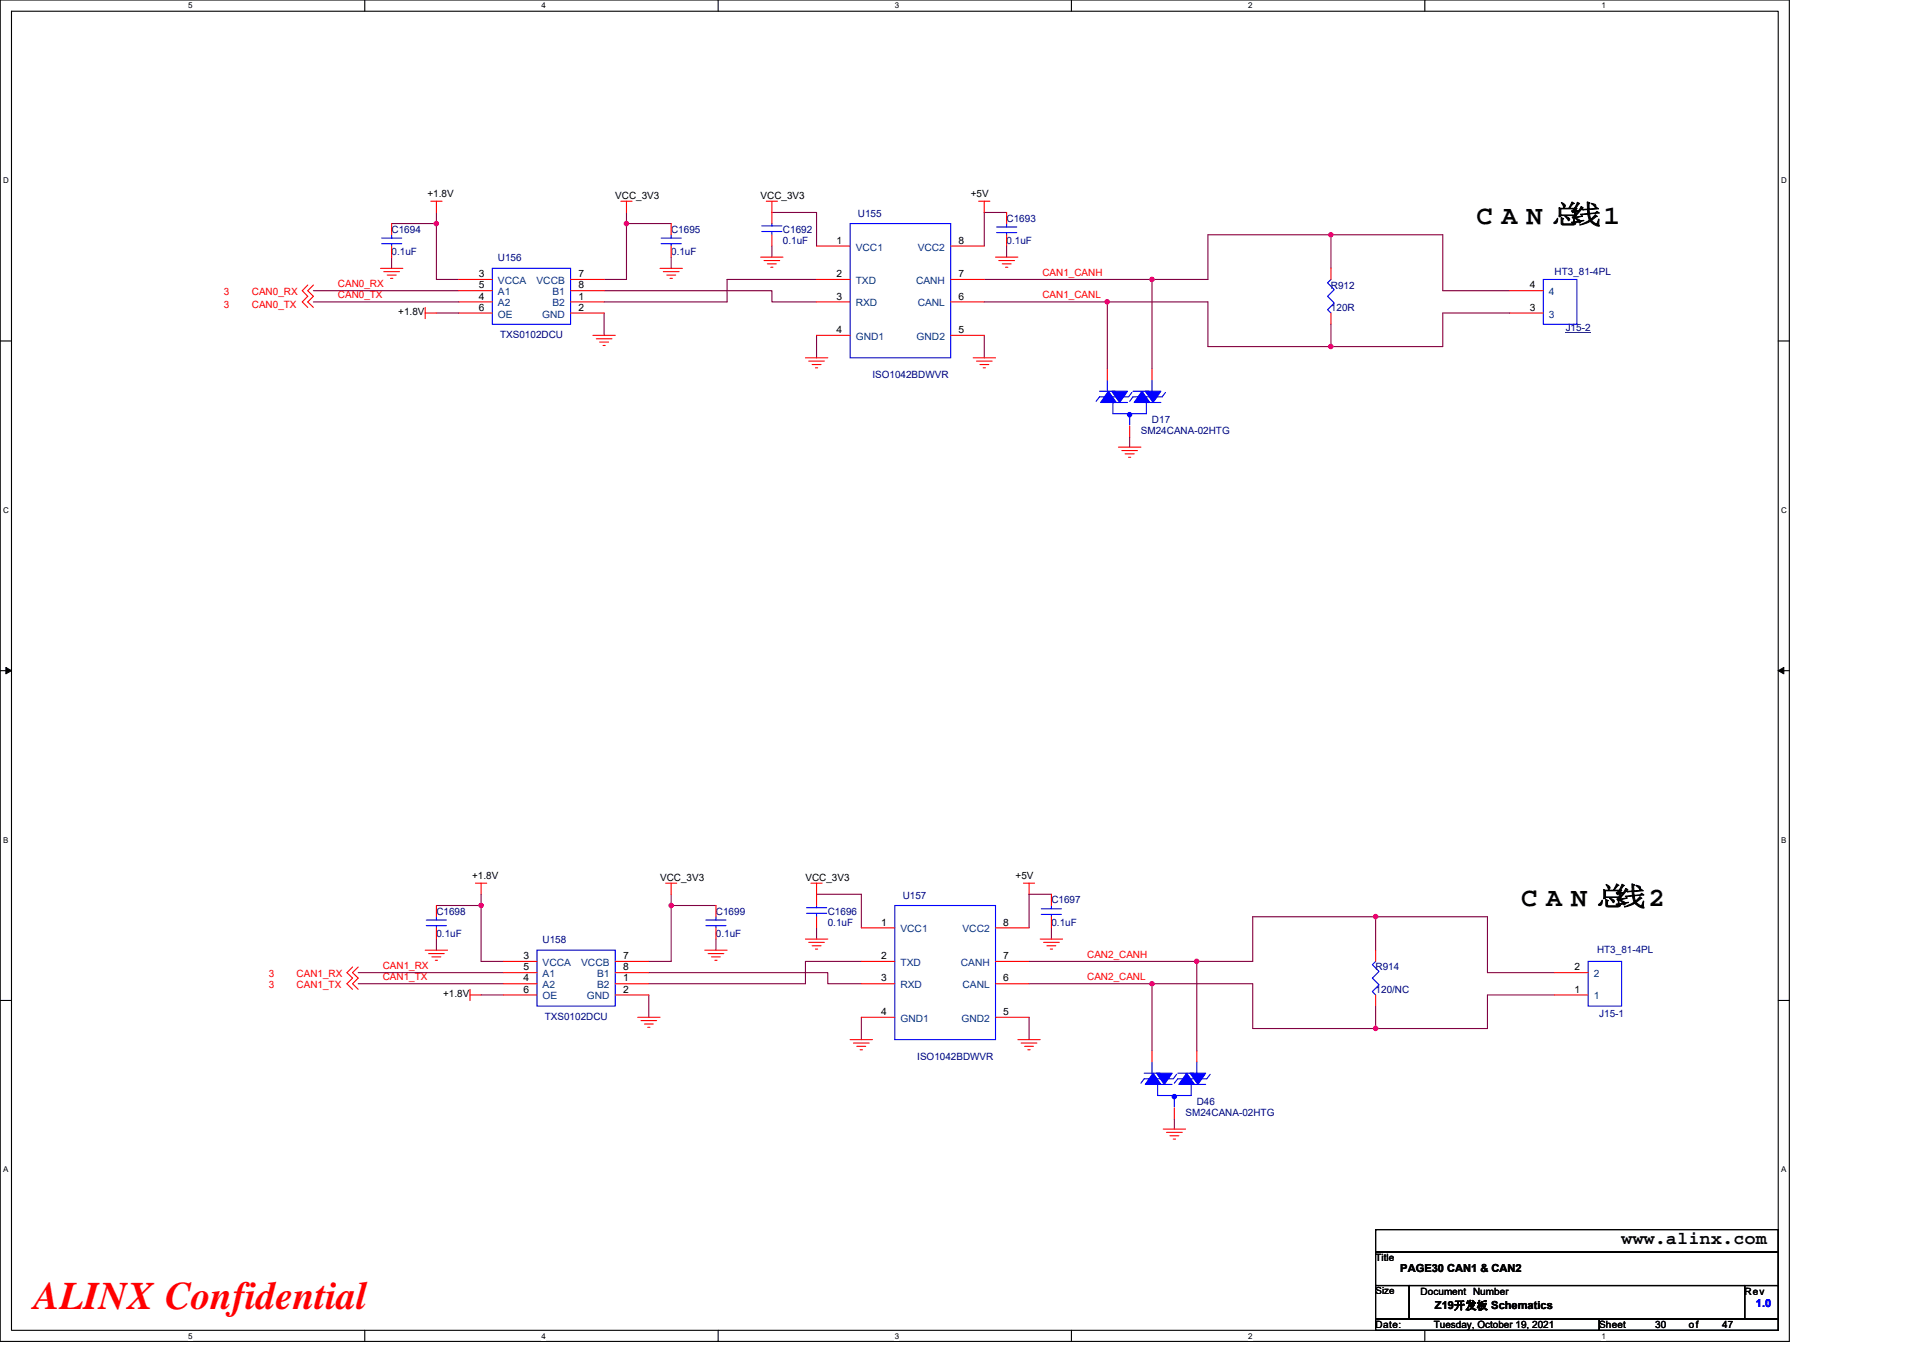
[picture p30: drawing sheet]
<svg xmlns="http://www.w3.org/2000/svg" width="297mm" height="210mm" viewBox="0 0 297 210" stroke-linecap="round" stroke-linejoin="round" font-family="sans-serif">
<defs><g id="words">
<text font-size="6" fill="#f00" x="5.2" y="202.3">ALINX Confidential</text>
<g font-size="4.1">
<text x="228" y="34.6">C A N 总</text>
<text x="242.5" y="34.6">线1</text>
<text x="234.9" y="139.9">C A N 总</text>
<text x="249.4" y="139.9">线2</text>
</g>
<text font-size="2.8" x="250.5" y="192.3">www.alinx.com</text>
<g font-size="1.7">
<text x="216.3" y="196.6">PAGE30 CAN1 &amp; CAN2</text>
<text x="221.7" y="202.3">Z19开发板 Schematics</text>
</g>
<text font-size="1.7" fill="#00f" x="271.2" y="202">1.0</text>
<g font-size="1.5" fill="#000080">
<text x="60.5" y="35.9">C1694</text>
<text x="103.7" y="35.9">C1695</text>
<text x="120.9" y="35.9">C1692</text>
<text x="132.5" y="33.5">U155</text>
<text x="155.5" y="34.2">C1693</text>
<text x="60.5" y="39.4">0.1uF</text>
<text x="76.9" y="40.3">U156</text>
<text x="103.7" y="39.4">0.1uF</text>
<text x="120.9" y="37.7">0.1uF</text>
<text x="155.5" y="37.7">0.1uF</text>
<text x="205.6" y="44.6">R912</text>
<text x="240.1" y="42.5">HT3_81-4PL</text>
<text x="77.3" y="52.2">TXS0102DCU</text>
<text x="205.6" y="48">120R</text>
<text x="241.8" y="51.1">J15-2</text>
<text x="134.8" y="58.4">ISO1042BDWVR</text>
<text x="177.9" y="65.3">D17</text>
<text x="176.2" y="67">SM24CANA-02HTG</text>
<text x="67.4" y="141.3">C1698</text>
<text x="110.6" y="141.3">C1699</text>
<text x="127.9" y="141.3">C1696</text>
<text x="127.9" y="143">0.1uF</text>
<text x="139.4" y="138.9">U157</text>
<text x="162.4" y="139.6">C1697</text>
<text x="162.4" y="143">0.1uF</text>
<text x="67.4" y="144.8">0.1uF</text>
<text x="83.8" y="145.6">U158</text>
<text x="110.6" y="144.8">0.1uF</text>
<text x="212.5" y="149.9">R914</text>
<text x="246.7" y="147.2">HT3_81-4PL</text>
<text x="212.5" y="153.4">120/NC</text>
<text x="84.2" y="157.5">TXS0102DCU</text>
<text x="247" y="157.2">J15-1</text>
<text x="141.7" y="163.8">ISO1042BDWVR</text>
<text x="183.1" y="172.4">SM24CANA-02HTG</text>
<text x="184.9" y="170.7">D46</text>
</g>
<g font-size="1.5">
<text x="66" y="30.4">+1.8V</text>
<text x="95" y="30.8">VCC_3V3</text>
<text x="117.5" y="30.8">VCC_3V3</text>
<text x="150" y="30.4">+5V</text>
<text x="129.2" y="37.7">1</text>
<text x="148.1" y="37.7">8</text>
<text x="74" y="44.6">5</text>
<text x="74" y="42.8">3</text>
<text x="74" y="46.3">4</text>
<text x="89.3" y="44.6">8</text>
<text x="89.3" y="46.3">1</text>
<text x="89.3" y="42.8">7</text>
<text x="129.2" y="42.8">2</text>
<text x="129.2" y="46.3">3</text>
<text x="148.1" y="42.8">7</text>
<text x="148.1" y="46.3">6</text>
<text x="236.3" y="44.6">4</text>
<text x="61.5" y="48.7">+1.8V</text>
<text x="74" y="48">6</text>
<text x="89.3" y="48">2</text>
<text x="129.2" y="51.5">4</text>
<text x="148.1" y="51.5">5</text>
<text x="236.3" y="48">3</text>
<text x="72.9" y="135.8">+1.8V</text>
<text x="102" y="136.1">VCC_3V3</text>
<text x="124.4" y="136.1">VCC_3V3</text>
<text x="156.9" y="135.8">+5V</text>
<text x="136.1" y="143">1</text>
<text x="155" y="143">8</text>
<text x="80.9" y="149.9">5</text>
<text x="80.9" y="148.2">3</text>
<text x="96.2" y="149.9">8</text>
<text x="96.2" y="148.2">7</text>
<text x="136.1" y="148.2">2</text>
<text x="155" y="148.2">7</text>
<text x="243.2" y="149.9">2</text>
<text x="68.4" y="154.1">+1.8V</text>
<text x="80.9" y="153.4">6</text>
<text x="80.9" y="151.6">4</text>
<text x="96.2" y="151.6">1</text>
<text x="96.2" y="153.4">2</text>
<text x="136.1" y="151.6">3</text>
<text x="155" y="151.6">6</text>
<text x="243.2" y="153.4">1</text>
<text x="136.1" y="156.8">4</text>
<text x="155" y="156.8">5</text>
<text x="212.5" y="194.9">Title</text>
<text x="212.5" y="200">Size</text>
<text x="219.4" y="200">Document Number</text>
<text x="269.5" y="200">Rev</text>
<text x="212.5" y="205.2">Date:</text>
<text x="221.5" y="205.2">Tuesday, October 19, 2021</text>
<text x="247" y="205.2">Sheet</text>
<text x="255.7" y="205.2">30</text>
<text x="260.9" y="205.2">of</text>
<text x="266" y="205.2">47</text>
</g>
<g font-size="1.5" fill="#004080">
<text x="132.2" y="38.7">VCC1</text>
<text x="141.7" y="38.7">VCC2</text>
<text x="76.9" y="45.6">A1</text>
<text x="76.9" y="43.9">VCCA</text>
<text x="76.9" y="47.3">A2</text>
<text x="82.9" y="43.9">VCCB</text>
<text x="85.3" y="45.6">B1</text>
<text x="85.3" y="47.3">B2</text>
<text x="132.2" y="43.9">TXD</text>
<text x="132.2" y="47.3">RXD</text>
<text x="141.5" y="43.9">CANH</text>
<text x="141.7" y="47.3">CANL</text>
<text x="239.3" y="45.6">4</text>
<text x="76.9" y="49.1">OE</text>
<text x="83.8" y="49.1">GND</text>
<text x="132.2" y="52.5">GND1</text>
<text x="141.6" y="52.5">GND2</text>
<text x="239.3" y="49.1">3</text>
<text x="83.8" y="149.2">VCCA</text>
<text x="89.8" y="149.2">VCCB</text>
<text x="139.1" y="144.1">VCC1</text>
<text x="139.1" y="149.2">TXD</text>
<text x="148.4" y="149.2">CANH</text>
<text x="148.7" y="144.1">VCC2</text>
<text x="83.8" y="151">A1</text>
<text x="83.8" y="154.4">OE</text>
<text x="83.8" y="152.7">A2</text>
<text x="90.7" y="154.4">GND</text>
<text x="92.2" y="151">B1</text>
<text x="92.2" y="152.7">B2</text>
<text x="139.1" y="152.7">RXD</text>
<text x="148.7" y="152.7">CANL</text>
<text x="246.2" y="154.4">1</text>
<text x="246.2" y="151">2</text>
<text x="139.1" y="157.9">GND1</text>
<text x="148.5" y="157.9">GND2</text>
</g>
<g font-size="1.5" fill="#f00">
<text x="34.6" y="47.5">3</text>
<text x="34.6" y="45.6">3</text>
<text x="38.9" y="47.5">CAN0_TX</text>
<text x="38.9" y="45.6">CAN0_RX</text>
<text x="52.2" y="46.1">CAN0_TX</text>
<text x="52.2" y="44.4">CAN0_RX</text>
<text x="161" y="42.6">CAN1_CANH</text>
<text x="161" y="46.1">CAN1_CANL</text>
<text x="59.1" y="149.7">CAN1_RX</text>
<text x="167.9" y="148">CAN2_CANH</text>
<text x="41.5" y="152.7">3</text>
<text x="41.5" y="151">3</text>
<text x="45.8" y="152.7">CAN1_TX</text>
<text x="45.8" y="151">CAN1_RX</text>
<text x="59.1" y="151.4">CAN1_TX</text>
<text x="167.9" y="151.4">CAN2_CANL</text>
</g>
<g font-size="1.2">
<text x="29.1" y="1.3">5</text>
<text x="83.6" y="1.3">4</text>
<text x="138.2" y="1.3">3</text>
<text x="192.8" y="1.3">2</text>
<text x="247.4" y="1.3">1</text>
<text x=".5" y="28.3">D</text>
<text x="275.1" y="28.3">D</text>
<text x=".5" y="79.2">C</text>
<text x="275.1" y="79.2">C</text>
<text x=".5" y="130.2">B</text>
<text x="275.1" y="130.2">B</text>
<text x=".5" y="181.1">A</text>
<text x="275.1" y="181.1">A</text>
<text x="29.1" y="206.8">5</text>
<text x="83.6" y="206.8">4</text>
<text x="138.2" y="206.8">3</text>
<text x="192.8" y="206.8">2</text>
<text x="247.4" y="206.8">1</text>
</g>
</g></defs>
<path d="M0 0h276.4v207.3h-276.4zM1.8 1.7h272.9v203.8h-272.9z" fill="none" stroke="#000" stroke-width=".17"/>
<g fill="#fff">
<path d="M29.1 .2h.6v1.4h-.6z"/>
<path d="M29.1 205.7h.6v1.4h-.6z"/>
</g>
<path d="M56.3 0v1.7M56.3 205.5v1.8" fill="none" stroke="#000" stroke-width=".17"/>
<g fill="#fff">
<path d="M83.6 .2h.7v1.4h-.7z"/>
<path d="M83.6 205.7h.7v1.4h-.7z"/>
</g>
<path d="M110.9 0v1.7M110.9 205.5v1.8" fill="none" stroke="#000" stroke-width=".17"/>
<g fill="#fff">
<path d="M138.2 .2h.7v1.4h-.7z"/>
<path d="M138.2 205.7h.7v1.4h-.7z"/>
</g>
<path d="M165.5 0v1.7M165.5 205.5v1.8" fill="none" stroke="#000" stroke-width=".17"/>
<g fill="#fff">
<path d="M192.8 .2h.6v1.4h-.6z"/>
<path d="M192.8 205.7h.6v1.4h-.6z"/>
</g>
<path d="M220.1 0v1.7M220.1 205.5v1.8" fill="none" stroke="#000" stroke-width=".17"/>
<g fill="#fff">
<path d="M247.4 .2h.6v1.4h-.6z"/>
<path d="M247.4 205.7h.6v1.4h-.6z"/>
<path d="M.5 27.2h.8v1.4h-.8z"/>
<path d="M275.1 27.2h.9v1.4h-.9z"/>
<path d="M.5 78.1h.8v1.4h-.8z"/>
<path d="M275.1 78.1h.9v1.4h-.9z"/>
</g>
<path d="M0 52.7h1.8M274.7 52.7h1.7" fill="none" stroke="#000" stroke-width=".17"/>
<g fill="#fff">
<path d="M.5 129.1h.8v1.4h-.8z"/>
<path d="M275.1 129.1h.8v1.4h-.8z"/>
</g>
<path d="M0 103.6h1.8M274.7 103.6h1.7" fill="none" stroke="#000" stroke-width=".17"/>
<path d="M.9 103.1l.9 .5-.9 .5zM274.7 103.6l.8-.5v1z" fill="#000" stroke="#000" stroke-width=".15"/>
<g fill="#fff">
<path d="M.5 180h.8v1.4h-.8z"/>
<path d="M275.1 180h.8v1.4h-.8z"/>
</g>
<path d="M0 154.6h1.8M274.7 154.6h1.7M212.5 190h62.2v3.5h-62.2zM212.5 193.5h62.2v5.1h-62.2zM212.5 198.6h5.2v5.2h-5.2zM217.7 198.6h51.8v5.2h-51.8zM269.5 198.6h5.2v5.2h-5.2zM212.5 203.8h34.5v1.7h-34.5zM247 203.8h27.7v1.7h-27.7z" fill="none" stroke="#000" stroke-width=".17"/>
<g fill="none" stroke="#800040" stroke-width=".17">
<path d="M60.5 34.5h6.9M60.5 39.7v1.8M67.4 32.8v1.7M67.4 34.5v8.7h3.5M96.8 34.5h6.9M96.8 32.8v1.7M96.8 34.5v8.7h-3.5M103.7 39.7v1.8M119.2 32.8h6.9v5.2M119.2 38v1.7M155.5 32.8h-3.5v5.2M155.5 38v1.7"/>
<path d="M205.6 36.3h-19v6.9h-8.7M205.6 36.3v5.2M205.6 36.3h17.3v8.6h10.3M48.4 44.9h22.5M48.4 46.7h22.5M67.4 48.4h3.5M93.3 44.9h25.9v1.8h6.9M93.3 48.4v3.4M126.1 43.2h-13.8v3.5h-19M126.1 51.8v3.5M152 46.7h19M152 43.2h25.9"/>
<path d="M152 51.8v3.5M171 46.7v10.3M171 46.7h15.6v6.9h19M177.9 43.2v13.8M205.6 50.1v3.5M233.2 48.4h-10.3v5.2h-17.3M174.5 67.5v1.6M67.4 139.9h6.9M74.3 138.2v1.7M74.3 139.9v8.6h3.5M103.7 138.2v1.7M103.7 139.9h6.9"/>
<path d="M103.7 139.9v8.6h-3.5M126.1 138.2h7v5.2M162.4 138.2h-3.4v5.2M55.3 152h22.5M55.3 150.3h22.5M67.4 145.1v1.7M74.3 153.7h3.5M100.2 153.7v3.5M100.2 150.3h27.7v1.7h5.2M110.6 145.1v1.7M126.1 143.4v1.7M133.1 148.5h-8.7v3.5h-24.2"/>
<path d="M133.1 157.2v3.4M159 152h18.9M159 148.5h25.9M159 157.2v3.4M162.4 143.4v1.7M177.9 152v10.4M177.9 152h15.6v6.9h19M184.9 148.5v13.9M212.5 141.6v5.2M212.5 155.4v3.5M212.5 141.6h17.3v8.7h10.3M212.5 141.6h-19v6.9h-8.6"/>
<path d="M240.1 153.7h-10.3v5.2h-17.3M181.4 172.9v1.6"/>
</g>
<g fill="#f0f" stroke="#f0f" stroke-width=".17">
<circle cx="67.4" cy="34.5" r=".34"/>
<circle cx="96.8" cy="34.5" r=".34"/>
<circle cx="205.6" cy="36.3" r=".33"/>
<circle cx="177.9" cy="43.2" r=".34"/>
<circle cx="171" cy="46.6" r=".34"/>
<circle cx="205.6" cy="53.5" r=".33"/>
<circle cx="74.3" cy="139.9" r=".33"/>
<circle cx="103.7" cy="139.9" r=".33"/>
<circle cx="212.5" cy="141.6" r=".34"/>
<circle cx="184.8" cy="148.5" r=".33"/>
<circle cx="177.9" cy="152" r=".34"/>
<circle cx="212.5" cy="158.9" r=".34"/>
</g>
<g fill="none" stroke="#f00" stroke-width=".17">
<path d="M60.5 38v1.7M60.5 34.5v1.8M66.5 31.1h1.8M67.4 31.1v1.7M95.9 31.1h1.7M96.8 31.1v1.7M103.7 38v1.7M103.7 34.5v1.8M117.5 39.7h3.4M118.4 31.1h1.7M119.2 31.1v3.4M119.2 36.3v1.7"/>
<path d="M126.1 38h5.2M146.9 38h5.1M151.2 31.1h1.7M152 31.1v1.7M153.8 39.7h3.4M155.5 36.3v1.7M155.5 32.8v1.7M47.5 44l-.8 .9 .8 .9-.8 .9 .8 .8M48.4 44l-.9 .9 .9 .9-.9 .9 .9 .8M58.8 41.5h3.4M59.3 42h2.4M59.8 42.5h1.4"/>
<path d="M60.3 43h.4M65.7 48.4h1.7M65.7 47.5v1.7M70.9 44.9h5.1M70.9 43.2h5.1M70.9 48.4h5.1M70.9 46.7h5.1M88.1 44.9h5.2M88.1 43.2h5.2M88.1 48.4h5.2M88.1 46.7h5.2M91.6 51.8h3.4"/>
<path d="M92.1 52.3h2.4M92.6 52.9h1.4M93.2 53.4h.3M102 41.5h3.4M102.5 42h2.4M103 42.5h1.4M103.5 43h.4M118 40.3h2.4M118.5 40.8h1.4M119.1 41.3h.3M124.4 55.3h3.5M124.9 55.8h2.4"/>
<path d="M125.5 56.3h1.3M126 56.8h.3M126.1 43.2h5.2M126.1 46.7h5.2M126.1 51.8h5.2M146.9 51.8h5.1M146.9 46.7h5.1M146.9 43.2h5.1M150.3 55.3h3.5M150.8 55.8h2.4M151.4 56.3h1.3M151.9 56.8h.3"/>
<path d="M154.3 40.3h2.4M154.8 40.8h1.4M155.3 41.3h.4M171 57v1.7M177.9 57v1.7M205.6 41.5v1.7M205.6 48.4v1.7M233.2 48.4h5.2M233.2 44.9h5.2M172.8 69.1h3.4M173.3 69.6h2.4M173.8 70.1h1.4"/>
<path d="M174.3 70.7h.4M174.5 65.8v1.7M67.4 139.9v1.7M73.4 136.5h1.8M74.3 136.5v1.7M102.8 136.5h1.7M103.7 136.5v1.7M110.6 139.9v1.7M125.3 136.5h1.7M126.1 136.5v3.4M158.1 136.5h1.7M159 136.5v1.7"/>
<path d="M162.4 138.2v1.7M54.5 149.4l-.9 .9 .9 .8-.9 .9 .9 .9M55.3 149.4l-.8 .9 .8 .8-.8 .9 .8 .9M65.7 146.8h3.4M66.2 147.3h2.4M66.7 147.8h1.4M67.2 148.4h.4M67.4 143.4v1.7M72.6 153.7h1.7M72.6 152.9v1.7M77.8 150.3h5.1M77.8 148.5h5.1"/>
<path d="M77.8 153.7h5.1M77.8 152h5.1M95 150.3h5.2M95 148.5h5.2M95 153.7h5.2M95 152h5.2M98.5 157.2h3.5M99 157.7h2.4M99.5 158.2h1.4M100.1 158.7h.3M108.9 146.8h3.4M109.4 147.3h2.4"/>
<path d="M109.9 147.8h1.4M110.4 148.4h.4M110.6 143.4v1.7M124.4 145.1h3.5M124.9 145.6h2.4M125.5 146.1h1.3M126 146.6h.3M126.1 141.6v1.8M133.1 143.4h5.1M133.1 148.5h5.1M133.1 152h5.1M133.1 157.2h5.1"/>
<path d="M153.8 157.2h5.2M153.8 152h5.2M153.8 148.5h5.2M153.8 143.4h5.2M160.7 145.1h3.4M161.2 145.6h2.4M161.7 146.1h1.4M162.2 146.6h.4M162.4 141.6v1.8M212.5 146.8v1.7M212.5 153.7v1.7M240.1 153.7h5.2"/>
<path d="M240.1 150.3h5.2M131.3 160.6h3.5M131.8 161.2h2.5M132.4 161.7h1.3M132.9 162.2h.3M157.2 160.6h3.5M157.7 161.2h2.5M158.3 161.7h1.3M158.8 162.2h.3M177.9 162.4v1.7M179.7 174.5h3.4M180.2 175h2.4"/>
<path d="M180.7 175.5h1.4M181.2 176h.4M181.4 171.2v1.7M184.9 162.4v1.7"/>
</g>
<g fill="none" stroke="#00f" stroke-width=".17">
<path d="M58.9 36.8h3.2M58.9 37.7h3.2M60.5 37.7v.3M60.5 36.3v.5M102.1 36.8h3.1M102.1 37.7h3.1M103.7 37.7v.3M103.7 36.3v.5M117.7 35.8h3.1M117.7 34.9h3.1M119.2 34.5v.4M119.2 35.8v.5"/>
<path d="M131.3 34.5h15.6v20.8h-15.6zM153.9 35.1h3.2M153.9 35.9h3.2M155.5 35.9v.4M155.5 34.5v.6M76 41.5h12.1v8.6h-12.1zM171 58.7v1.8M177.9 58.7v1.8M205.6 43.2l-.5 .5 1 1-1 1.1 1 1-1 1.1 .5 .5M238.4 43.2h5.2v6.9h-5.2zM169.8 60.5h2.5M171.7 62.2h2.5"/>
<path d="M171.9 62.2v1.7h5.2v-1.7M174.5 63.9v1.7M174.8 60.6l-.5 .7h-4.5l-.5 .7M175 60.5h2.4M176.9 62.2h2.4M180 60.6l-.5 .7h-4.5l-.5 .7M126.1 139.9v.4M138.2 139.9h15.6v20.7h-15.6zM162.4 139.9v.5M65.8 142.2h3.2M65.8 143h3.2M67.4 143v.4"/>
<path d="M67.4 141.6v.6M82.9 146.8h12.1v8.6h-12.1zM109 142.2h3.1M109 143h3.1M110.6 143v.4M110.6 141.6v.6M124.6 141.1h3.1M124.6 140.3h3.1M126.1 141.1v.5M160.8 140.4h3.2M160.8 141.3h3.2M162.4 141.3v.3"/>
<path d="M212.5 148.5l-.5 .6 1 1-1 1 1 1.1-1 1 .5 .5M245.3 148.5h5.2v6.9h-5.2zM176.7 165.8h2.5M177.9 164.1v1.7M178.6 167.6h2.5M178.8 167.6v1.7h5.2v-1.7M181.4 169.3v1.7M181.8 166l-.6 .7h-4.5l-.5 .7M181.9 165.8h2.4M183.8 167.6h2.4M184.9 164.1v1.7M186.9 166l-.5 .7h-4.5l-.5 .7"/>
</g>
<g fill="#00f" stroke="#00f" stroke-width=".17">
<path d="M183.3 165.8l1.2 1.8h-2.4z" fill-rule="evenodd"/>
<path d="M183.8 165.8h2.4l-1.2 1.8z" fill-rule="evenodd"/>
<path d="M178.6 165.8h2.5l-1.3 1.8z" fill-rule="evenodd"/>
<path d="M178.1 165.8l1.2 1.8h-2.4z" fill-rule="evenodd"/>
<path d="M176.4 60.5l1.2 1.7h-2.4z" fill-rule="evenodd"/>
<path d="M176.9 60.5h2.4l-1.2 1.7z" fill-rule="evenodd"/>
<path d="M171.7 60.5h2.5l-1.3 1.7z" fill-rule="evenodd"/>
<path d="M171.2 60.5l1.2 1.7h-2.4z" fill-rule="evenodd"/>
<circle cx="181.4" cy="169.4" r=".34"/>
<circle cx="174.5" cy="64.1" r=".34"/>
</g>
<path d="M241.8 51.4h3.9" fill="none" stroke="#000080" stroke-width=".15"/>
<use href="#words"/>
</svg>
